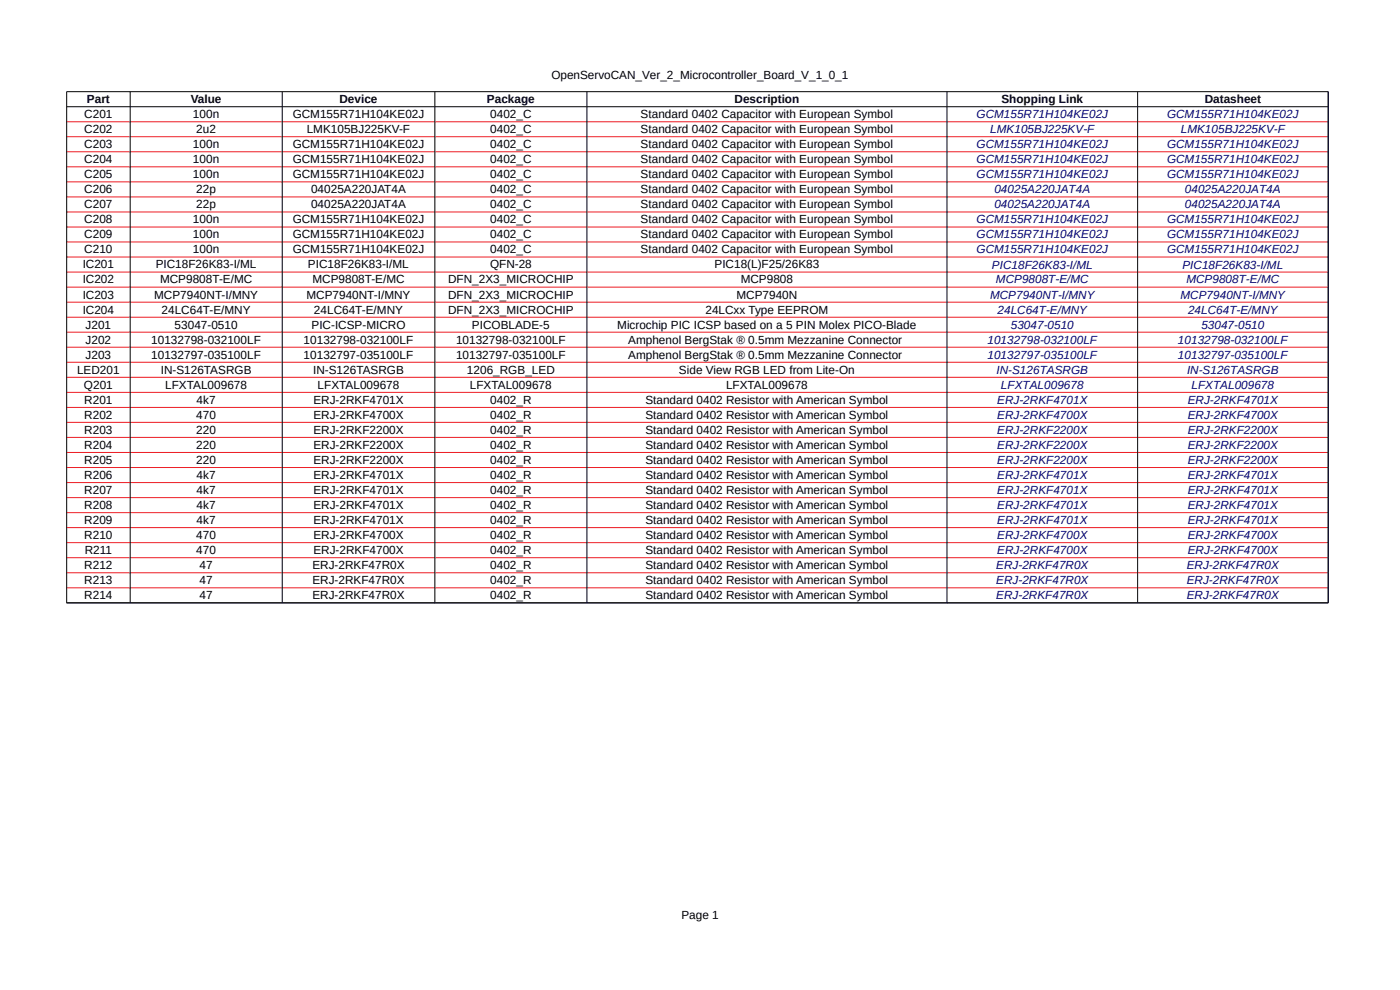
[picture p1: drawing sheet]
<svg xmlns="http://www.w3.org/2000/svg" width="420mm" height="297mm" viewBox="0 0 420 297" stroke-linecap="round" stroke-linejoin="round" font-family="sans-serif">
<defs><g id="words">
<g font-size="3.5">
<text x="165.4" y="23.8">OpenServoCAN_Ver_2_Microcontroller_Board_V_1_0_1</text>
<text x="25.3" y="35.4">C201</text>
<text x="26.1" y="30.9">Part</text>
<text x="57.2" y="30.9">Value</text>
<text x="57.9" y="35.4">100n</text>
<text x="87.8" y="35.4">GCM155R71H104KE02J</text>
<text x="101.8" y="30.9">Device</text>
<text x="146.1" y="30.9">Package</text>
<text x="147.1" y="35.4">0402_C</text>
<text x="192.2" y="35.4">Standard 0402 Capacitor with European Symbol</text>
<text x="220.4" y="30.9">Description</text>
<text x="300.4" y="30.9">Shopping Link</text>
<text x="361.4" y="30.9">Datasheet</text>
<text x="25.3" y="40">C202</text>
<text x="58.9" y="40">2u2</text>
<text x="92" y="40">LMK105BJ225KV-F</text>
<text x="147.1" y="40">0402_C</text>
<text x="192.2" y="40">Standard 0402 Capacitor with European Symbol</text>
<text x="25.3" y="44.5">C203</text>
<text x="57.9" y="44.5">100n</text>
<text x="87.8" y="44.5">GCM155R71H104KE02J</text>
<text x="147.1" y="44.5">0402_C</text>
<text x="192.2" y="44.5">Standard 0402 Capacitor with European Symbol</text>
<text x="25.3" y="49">C204</text>
<text x="25.3" y="53.5">C205</text>
<text x="57.9" y="49">100n</text>
<text x="57.9" y="53.5">100n</text>
<text x="87.8" y="49">GCM155R71H104KE02J</text>
<text x="87.8" y="53.5">GCM155R71H104KE02J</text>
<text x="147.1" y="49">0402_C</text>
<text x="147.1" y="53.5">0402_C</text>
<text x="192.2" y="49">Standard 0402 Capacitor with European Symbol</text>
<text x="192.2" y="53.5">Standard 0402 Capacitor with European Symbol</text>
<text x="25.3" y="58">C206</text>
<text x="58.9" y="58">22p</text>
<text x="93.3" y="58">04025A220JAT4A</text>
<text x="147.1" y="58">0402_C</text>
<text x="192.2" y="58">Standard 0402 Capacitor with European Symbol</text>
<text x="25.3" y="62.5">C207</text>
<text x="58.9" y="62.5">22p</text>
<text x="93.3" y="62.5">04025A220JAT4A</text>
<text x="147.1" y="62.5">0402_C</text>
<text x="192.2" y="62.5">Standard 0402 Capacitor with European Symbol</text>
<text x="25.3" y="67">C208</text>
<text x="25.3" y="71.5">C209</text>
<text x="57.9" y="67">100n</text>
<text x="57.9" y="71.5">100n</text>
<text x="87.8" y="67">GCM155R71H104KE02J</text>
<text x="87.8" y="71.5">GCM155R71H104KE02J</text>
<text x="147.1" y="67">0402_C</text>
<text x="147.1" y="71.5">0402_C</text>
<text x="192.2" y="67">Standard 0402 Capacitor with European Symbol</text>
<text x="192.2" y="71.5">Standard 0402 Capacitor with European Symbol</text>
<text x="25.3" y="76">C210</text>
<text x="57.9" y="76">100n</text>
<text x="87.8" y="76">GCM155R71H104KE02J</text>
<text x="147.1" y="76">0402_C</text>
<text x="192.2" y="76">Standard 0402 Capacitor with European Symbol</text>
<text x="24.8" y="80.5">IC201</text>
<text x="46.7" y="80.5">PIC18F26K83-I/ML</text>
<text x="92.4" y="80.5">PIC18F26K83-I/ML</text>
<text x="147" y="80.5">QFN-28</text>
<text x="214.3" y="80.5">PIC18(L)F25/26K83</text>
<text x="24.8" y="85">IC202</text>
<text x="24.8" y="89.6">IC203</text>
<text x="46.2" y="89.6">MCP7940NT-I/MNY</text>
<text x="48" y="85">MCP9808T-E/MC</text>
<text x="91.9" y="89.6">MCP7940NT-I/MNY</text>
<text x="93.7" y="85">MCP9808T-E/MC</text>
<text x="134.4" y="85">DFN_2X3_MICROCHIP</text>
<text x="134.4" y="89.6">DFN_2X3_MICROCHIP</text>
<text x="220.9" y="89.6">MCP7940N</text>
<text x="222.2" y="85">MCP9808</text>
<text x="24.8" y="94.1">IC204</text>
<text x="48.5" y="94.1">24LC64T-E/MNY</text>
<text x="94.2" y="94.1">24LC64T-E/MNY</text>
<text x="134.4" y="94.1">DFN_2X3_MICROCHIP</text>
<text x="211.6" y="94.1">24LCxx Type EEPROM</text>
<text x="25.7" y="98.6">J201</text>
<text x="52.4" y="98.6">53047-0510</text>
<text x="93.5" y="98.6">PIC-ICSP-MICRO</text>
<text x="141.6" y="98.6">PICOBLADE-5</text>
<text x="185.2" y="98.6">Microchip PIC ICSP based on a 5 PIN Molex PICO-Blade</text>
<text x="25.7" y="103.1">J202</text>
<text x="25.7" y="107.6">J203</text>
<text x="45.4" y="103.1">10132798-032100LF</text>
<text x="45.4" y="107.6">10132797-035100LF</text>
<text x="91.1" y="103.1">10132798-032100LF</text>
<text x="91.1" y="107.6">10132797-035100LF</text>
<text x="136.8" y="103.1">10132798-032100LF</text>
<text x="136.8" y="107.6">10132797-035100LF</text>
<text x="188.5" y="103.1">Amphenol BergStak ® 0.5mm Mezzanine Connector</text>
<text x="188.5" y="107.6">Amphenol BergStak ® 0.5mm Mezzanine Connector</text>
<text x="23.1" y="112.1">LED201</text>
<text x="48.2" y="112.1">IN-S126TASRGB</text>
<text x="93.9" y="112.1">IN-S126TASRGB</text>
<text x="140.1" y="112.1">1206_RGB_LED</text>
<text x="203.7" y="112.1">Side View RGB LED from Lite-On</text>
<text x="25.2" y="116.6">Q201</text>
<text x="49.6" y="116.6">LFXTAL009678</text>
<text x="95.3" y="116.6">LFXTAL009678</text>
<text x="141" y="116.6">LFXTAL009678</text>
<text x="217.8" y="116.6">LFXTAL009678</text>
<text x="25.3" y="121.1">R201</text>
<text x="25.3" y="125.6">R202</text>
<text x="58.9" y="125.6">470</text>
<text x="59" y="121.1">4k7</text>
<text x="94" y="121.1">ERJ-2RKF4701X</text>
<text x="94" y="125.6">ERJ-2RKF4700X</text>
<text x="147.1" y="121.1">0402_R</text>
<text x="147.1" y="125.6">0402_R</text>
<text x="193.6" y="121.1">Standard 0402 Resistor with American Symbol</text>
<text x="193.6" y="125.6">Standard 0402 Resistor with American Symbol</text>
<text x="25.3" y="130.2">R203</text>
<text x="58.9" y="130.2">220</text>
<text x="94" y="130.2">ERJ-2RKF2200X</text>
<text x="147.1" y="130.2">0402_R</text>
<text x="193.6" y="130.2">Standard 0402 Resistor with American Symbol</text>
<text x="25.3" y="134.7">R204</text>
<text x="58.9" y="134.7">220</text>
<text x="94" y="134.7">ERJ-2RKF2200X</text>
<text x="147.1" y="134.7">0402_R</text>
<text x="193.6" y="134.7">Standard 0402 Resistor with American Symbol</text>
<text x="25.3" y="139.2">R205</text>
<text x="25.3" y="143.7">R206</text>
<text x="58.9" y="139.2">220</text>
<text x="59" y="143.7">4k7</text>
<text x="94" y="139.2">ERJ-2RKF2200X</text>
<text x="94" y="143.7">ERJ-2RKF4701X</text>
<text x="147.1" y="139.2">0402_R</text>
<text x="147.1" y="143.7">0402_R</text>
<text x="193.6" y="139.2">Standard 0402 Resistor with American Symbol</text>
<text x="193.6" y="143.7">Standard 0402 Resistor with American Symbol</text>
<text x="25.3" y="148.2">R207</text>
<text x="59" y="148.2">4k7</text>
<text x="94" y="148.2">ERJ-2RKF4701X</text>
<text x="147.1" y="148.2">0402_R</text>
<text x="193.6" y="148.2">Standard 0402 Resistor with American Symbol</text>
<text x="25.3" y="152.7">R208</text>
<text x="59" y="152.7">4k7</text>
<text x="94" y="152.7">ERJ-2RKF4701X</text>
<text x="147.1" y="152.7">0402_R</text>
<text x="193.6" y="152.7">Standard 0402 Resistor with American Symbol</text>
<text x="25.3" y="157.2">R209</text>
<text x="25.3" y="161.7">R210</text>
<text x="58.9" y="161.7">470</text>
<text x="59" y="157.2">4k7</text>
<text x="94" y="157.2">ERJ-2RKF4701X</text>
<text x="94" y="161.7">ERJ-2RKF4700X</text>
<text x="147.1" y="157.2">0402_R</text>
<text x="147.1" y="161.7">0402_R</text>
<text x="193.6" y="157.2">Standard 0402 Resistor with American Symbol</text>
<text x="193.6" y="161.7">Standard 0402 Resistor with American Symbol</text>
<text x="25.4" y="166.2">R211</text>
<text x="58.9" y="166.2">470</text>
<text x="94" y="166.2">ERJ-2RKF4700X</text>
<text x="147.1" y="166.2">0402_R</text>
<text x="193.6" y="166.2">Standard 0402 Resistor with American Symbol</text>
<text x="25.3" y="170.7">R212</text>
<text x="59.9" y="170.7">47</text>
<text x="93.7" y="170.7">ERJ-2RKF47R0X</text>
<text x="147.1" y="170.7">0402_R</text>
<text x="193.6" y="170.7">Standard 0402 Resistor with American Symbol</text>
<text x="25.3" y="175.2">R213</text>
<text x="25.3" y="179.8">R214</text>
<text x="59.9" y="175.2">47</text>
<text x="59.9" y="179.8">47</text>
<text x="93.7" y="175.2">ERJ-2RKF47R0X</text>
<text x="93.7" y="179.8">ERJ-2RKF47R0X</text>
<text x="147.1" y="175.2">0402_R</text>
<text x="147.1" y="179.8">0402_R</text>
<text x="193.6" y="175.2">Standard 0402 Resistor with American Symbol</text>
<text x="193.6" y="179.8">Standard 0402 Resistor with American Symbol</text>
<text x="204.4" y="275.8">Page 1</text>
</g>
<g font-size="3.5" fill="#000080">
<text x="292.9" y="35.4">GCM155R71H104KE02J</text>
<text x="350.1" y="35.4">GCM155R71H104KE02J</text>
<text x="297.1" y="40">LMK105BJ225KV-F</text>
<text x="354.2" y="40">LMK105BJ225KV-F</text>
<text x="292.9" y="44.5">GCM155R71H104KE02J</text>
<text x="350.1" y="44.5">GCM155R71H104KE02J</text>
<text x="292.9" y="49">GCM155R71H104KE02J</text>
<text x="292.9" y="53.5">GCM155R71H104KE02J</text>
<text x="350.1" y="49">GCM155R71H104KE02J</text>
<text x="350.1" y="53.5">GCM155R71H104KE02J</text>
<text x="298.3" y="58">04025A220JAT4A</text>
<text x="355.5" y="58">04025A220JAT4A</text>
<text x="298.3" y="62.5">04025A220JAT4A</text>
<text x="355.5" y="62.5">04025A220JAT4A</text>
<text x="292.9" y="67">GCM155R71H104KE02J</text>
<text x="292.9" y="71.5">GCM155R71H104KE02J</text>
<text x="350.1" y="67">GCM155R71H104KE02J</text>
<text x="350.1" y="71.5">GCM155R71H104KE02J</text>
<text x="292.9" y="76">GCM155R71H104KE02J</text>
<text x="350.1" y="76">GCM155R71H104KE02J</text>
<text x="297.6" y="80.6">PIC18F26K83-I/ML</text>
<text x="354.7" y="80.6">PIC18F26K83-I/ML</text>
<text x="297" y="89.6">MCP7940NT-I/MNY</text>
<text x="298.8" y="85">MCP9808T-E/MC</text>
<text x="354.2" y="89.6">MCP7940NT-I/MNY</text>
<text x="355.9" y="85">MCP9808T-E/MC</text>
<text x="299.3" y="94.1">24LC64T-E/MNY</text>
<text x="356.4" y="94.1">24LC64T-E/MNY</text>
<text x="303.2" y="98.6">53047-0510</text>
<text x="360.4" y="98.6">53047-0510</text>
<text x="296.2" y="103.1">10132798-032100LF</text>
<text x="296.2" y="107.6">10132797-035100LF</text>
<text x="353.4" y="103.1">10132798-032100LF</text>
<text x="353.4" y="107.6">10132797-035100LF</text>
<text x="298.9" y="112.1">IN-S126TASRGB</text>
<text x="356.1" y="112.1">IN-S126TASRGB</text>
<text x="300.3" y="116.6">LFXTAL009678</text>
<text x="357.4" y="116.6">LFXTAL009678</text>
<text x="299.2" y="121.1">ERJ-2RKF4701X</text>
<text x="299.2" y="125.6">ERJ-2RKF4700X</text>
<text x="356.3" y="121.1">ERJ-2RKF4701X</text>
<text x="356.3" y="125.6">ERJ-2RKF4700X</text>
<text x="299.2" y="130.2">ERJ-2RKF2200X</text>
<text x="356.3" y="130.2">ERJ-2RKF2200X</text>
<text x="299.2" y="134.7">ERJ-2RKF2200X</text>
<text x="356.3" y="134.7">ERJ-2RKF2200X</text>
<text x="299.2" y="139.2">ERJ-2RKF2200X</text>
<text x="299.2" y="143.7">ERJ-2RKF4701X</text>
<text x="356.3" y="139.2">ERJ-2RKF2200X</text>
<text x="356.3" y="143.7">ERJ-2RKF4701X</text>
<text x="299.2" y="148.2">ERJ-2RKF4701X</text>
<text x="356.3" y="148.2">ERJ-2RKF4701X</text>
<text x="299.2" y="152.7">ERJ-2RKF4701X</text>
<text x="356.3" y="152.7">ERJ-2RKF4701X</text>
<text x="299.2" y="157.2">ERJ-2RKF4701X</text>
<text x="299.2" y="161.7">ERJ-2RKF4700X</text>
<text x="356.3" y="157.2">ERJ-2RKF4701X</text>
<text x="356.3" y="161.7">ERJ-2RKF4700X</text>
<text x="299.2" y="166.3">ERJ-2RKF4700X</text>
<text x="356.3" y="166.3">ERJ-2RKF4700X</text>
<text x="298.9" y="170.7">ERJ-2RKF47R0X</text>
<text x="356" y="170.7">ERJ-2RKF47R0X</text>
<text x="298.9" y="175.2">ERJ-2RKF47R0X</text>
<text x="298.9" y="179.8">ERJ-2RKF47R0X</text>
<text x="356" y="175.2">ERJ-2RKF47R0X</text>
<text x="356" y="179.8">ERJ-2RKF47R0X</text>
</g>
</g></defs>
<path d="M20 27.5h378.5v153.4h-378.5M20 32h378.5M20 27.5v153.4M39.1 27.5v153.4M84.7 27.5v153.4M130.5 27.5v153.4M176.1 27.5v153.4M284.1 27.5v153.4M341.3 27.5v153.4" fill="none" stroke="#000" stroke-width=".3"/>
<g fill="none" stroke="#ed1c24" stroke-width=".3">
<path d="M20 36.5h378.5M20 41h378.5M20 45.5h378.5M20 50h378.5M20 54.6h378.5M20 59.1h378.5M20 63.6h378.5M20 68.1h378.5M20 72.6h378.5M20 77.1h378.5M20 81.6h378.5M20 86.1h378.5"/>
<path d="M20 90.7h378.5M20 95.2h378.5M20 99.6h378.5M20 104.2h378.5M20 108.7h378.5M20 113.2h378.5M20 117.7h378.5M20 122.2h378.5M20 126.7h378.5M20 131.2h378.5M20 135.7h378.5M20 140.3h378.5"/>
<path d="M20 144.8h378.5M20 149.3h378.5M20 153.8h378.5M20 158.3h378.5M20 162.8h378.5M20 167.3h378.5M20 171.8h378.5M20 176.3h378.5"/>
</g>
<use href="#words"/>
</svg>
